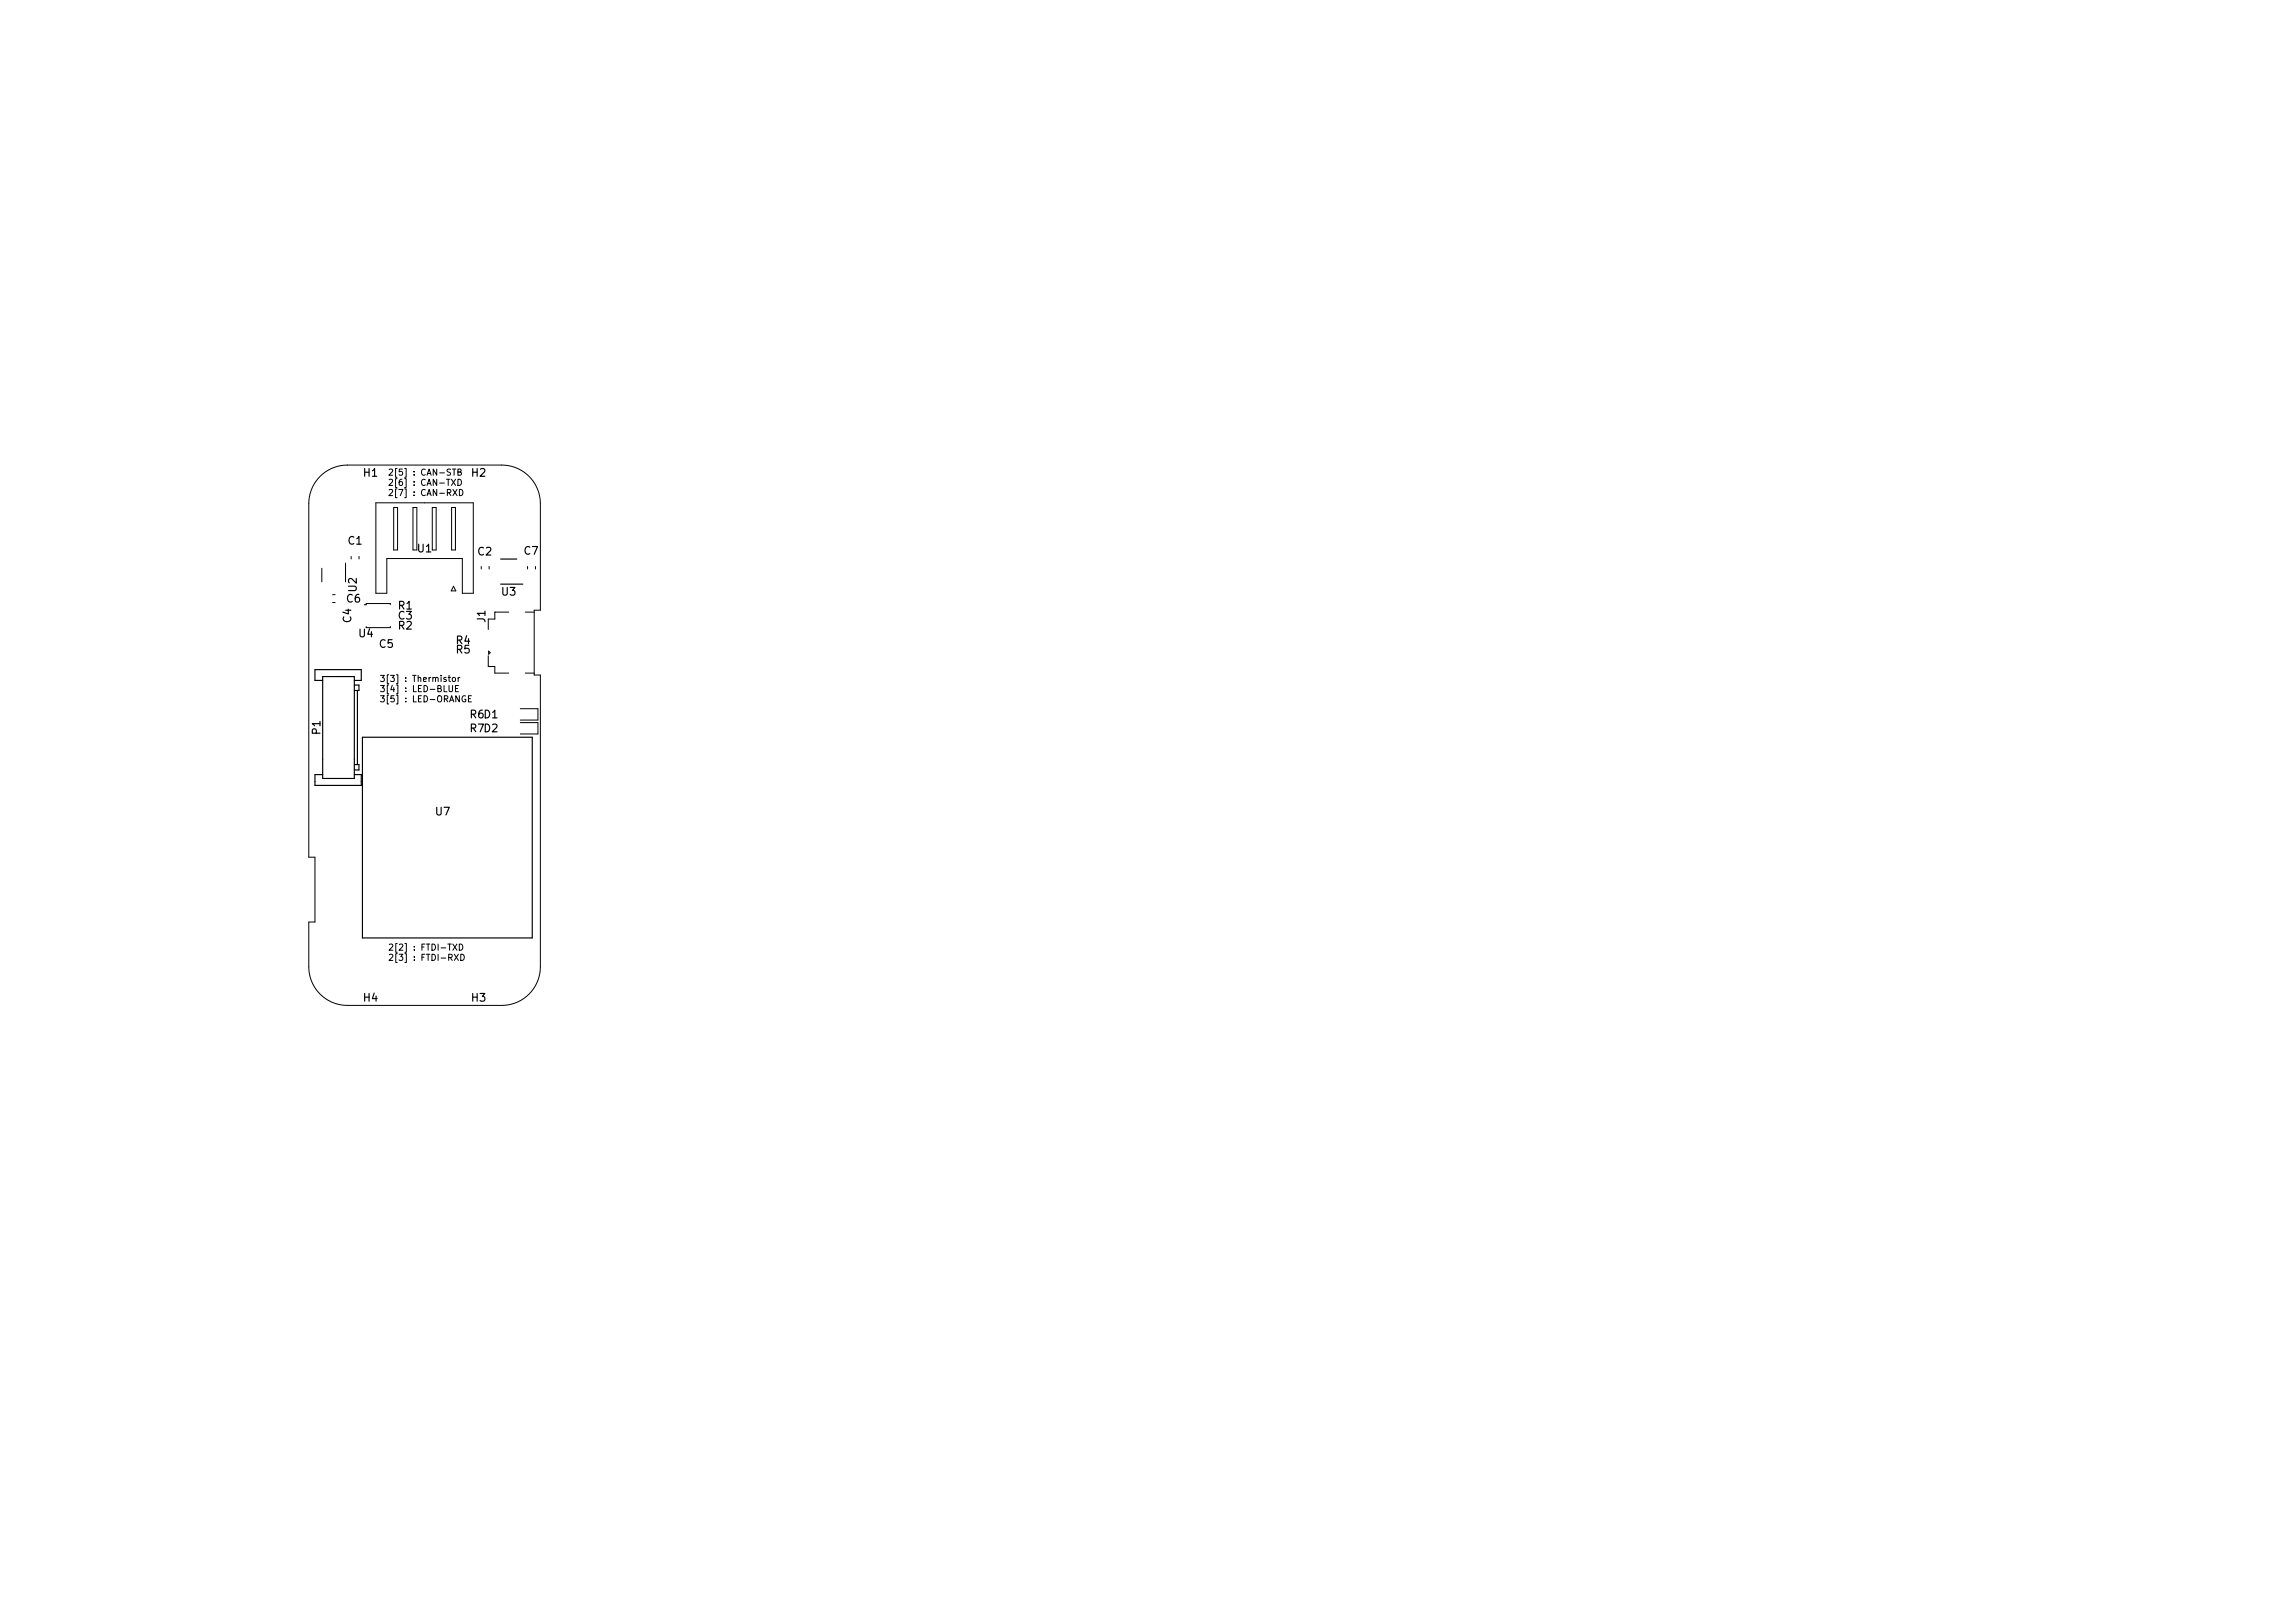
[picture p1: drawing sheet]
<svg xmlns="http://www.w3.org/2000/svg" width="297mm" height="210mm" viewBox="0 0 297 210" stroke-linecap="round" stroke-linejoin="round" font-family="sans-serif">
<defs><g id="words">
<g font-size="1.4">
<text x="47.1" y="61.7">H1</text>
<text x="61.1" y="61.7">H2</text>
<text x="45.1" y="70.5">C1</text>
<text x="54.1" y="71.5">U1</text>
<text x="61.9" y="71.9">C2</text>
<text x="67.9" y="71.8">C7</text>
<text x="46.2" y="76.6" transform="rotate(-90 46.2 76.6)">U2</text>
<text x="65" y="77.1">U3</text>
<text x="44.9" y="78">C6</text>
<text x="45.5" y="80.6" transform="rotate(-90 45.5 80.6)">C4</text>
<text x="46.5" y="82.5">U4</text>
<text x="49.2" y="83.9">C5</text>
<text x="51.6" y="80.2">C3</text>
<text x="51.6" y="78.9">R1</text>
<text x="51.6" y="81.5">R2</text>
<text x="59.1" y="83.4">R4</text>
<text x="62.9" y="80.6" transform="rotate(-90 62.9 80.6)">J1</text>
<text x="59.1" y="84.6">R5</text>
<text x="41.5" y="95.1" transform="rotate(-90 41.5 95.1)">P1</text>
<text x="60.9" y="93">R6D1</text>
<text x="60.9" y="94.8">R7D2</text>
<text x="56.4" y="105.6">U7</text>
<text x="47.1" y="129.7">H4</text>
<text x="61.1" y="129.7">H3</text>
</g>
<g font-size="1.1">
<text x="50.2" y="61.6">2[5] : CAN-STB</text>
<text x="50.2" y="62.9">2[6] : CAN-TXD</text>
<text x="50.2" y="64.2">2[7] : CAN-RXD</text>
<text x="49.1" y="88.3">3[3] : Thermistor</text>
<text x="49.1" y="89.6">3[4] : LED-BLUE</text>
<text x="49.1" y="91">3[5] : LED-ORANGE</text>
<text x="50.2" y="123.1">2[2] : FTDI-TXD</text>
<text x="50.2" y="124.5">2[3] : FTDI-RXD</text>
</g>
</g></defs>
<g fill="none" stroke="#000" stroke-width=".13">
<path d="M41.5 61.7a5 5 0 0 1 3.5-1.5h20a5 5 0 0 1 5 5v13.8h-.8v8.4h.8v37.8a5 5 0 0 1-5 5h-20a5 5 0 0 1-5-5v-5.8h.8v-8.4h-.8v-45.8a5 5 0 0 1 1.5-3.5zM41.7 73.6v1.8M43.1 78.1h.3M43.1 77h.3M44.8 72.9v2.5M45.5 72.1v.3M46.5 72.1v.3M47.2 78.3h.2v-.1h3.2v.1M48.7 65.1h12.6v11.8h-1.4v-4.5h-9.8v4.5h-1.4zM51 65.7h.5v5.5h-.5zM53.5 65.7h.5v5.5h-.5zM56 65.7h.5v5.5h-.5z"/>
<path d="M58.5 62.1l.5 .8M58.5 65.7h.5v5.5h-.5zM58.6 60.8h.5M58.7 63.4l.5 .8M58.7 75.9l.3 .6h-.6zM58.8 60.8v.8M59 62.1l-.5 .8M59.2 63.4l-.5 .8M59.3 61.1h.4v-.3h-.4v.8h.3l.2-.3-.2-.2M59.3 62.1a.4 .4 0 0 1 .5 .4 .4 .4 0 0 1-.5 .4zM59.5 63.4a.4 .4 0 0 1 .5 .4 .4 .4 0 0 1-.5 .4zM62.3 73.4v.3"/>
<path d="M63.4 73.4v.3M65.9 79.3h-1.8v.9h-.8v1.3M68 79.3h1.3M68.3 73.4v.3M69.4 73.4v.3M50.6 81.2v.1h-3.2M58.1 87.8h.3M58.2 87.5v.7l.2 .1M58.2 88.8v.7l.1 .1h.2l.1-.1v-.7M58.6 87.8h.1h.3v.3l-.1 .2-.3-.1zM59 89.2h.3M59.3 87.8v.5"/>
<path d="M59.4 88.8h-.4v.8h.4M59.6 87.8l-.3 .1M60.3 90.2a.36 .36 0 0 0-.5 .3 .36 .36 0 0 0 .5 .4v-.3h-.1M60.7 90.5h.2M61.1 90.1h-.4v.8h.4M63.3 84.9v1.4h.8v.9h1.8M63.3 84.3l.2 .2-.2 .2zM67.4 91.8h2.3v1.5h-2.3M67.4 93.6h2.3v1.5h-2.3M68 87.2h1.3M58.7 122.3l.5 .8M58.8 123.6l.6 .8"/>
<path d="M59.2 122.3l-.5 .8M59.4 123.6l-.6 .8M59.5 122.3a.4 .4 0 0 1 .5 .4 .4 .4 0 0 1-.5 .4zM59.7 123.6a.4 .4 0 0 1 .4 .4 .4 .4 0 0 1-.4 .4z"/>
</g>
<path d="M64.9 72.4h2.1M64.9 75.7h2.8M41.8 88.1h-1v-1.4h6v1.4h-.9M41.8 87.6h4.1v13.2h-4.1zM45.9 88.7h.6v.7h-.6M45.9 99h.6v.7h-.6M46.3 89.4v9.6M47 95.5h22v26h-22zM41.8 100.3h-1v1.4h6v-1.4h-.9" fill="none" stroke="#000" stroke-width=".15"/>
<use href="#words"/>
</svg>
